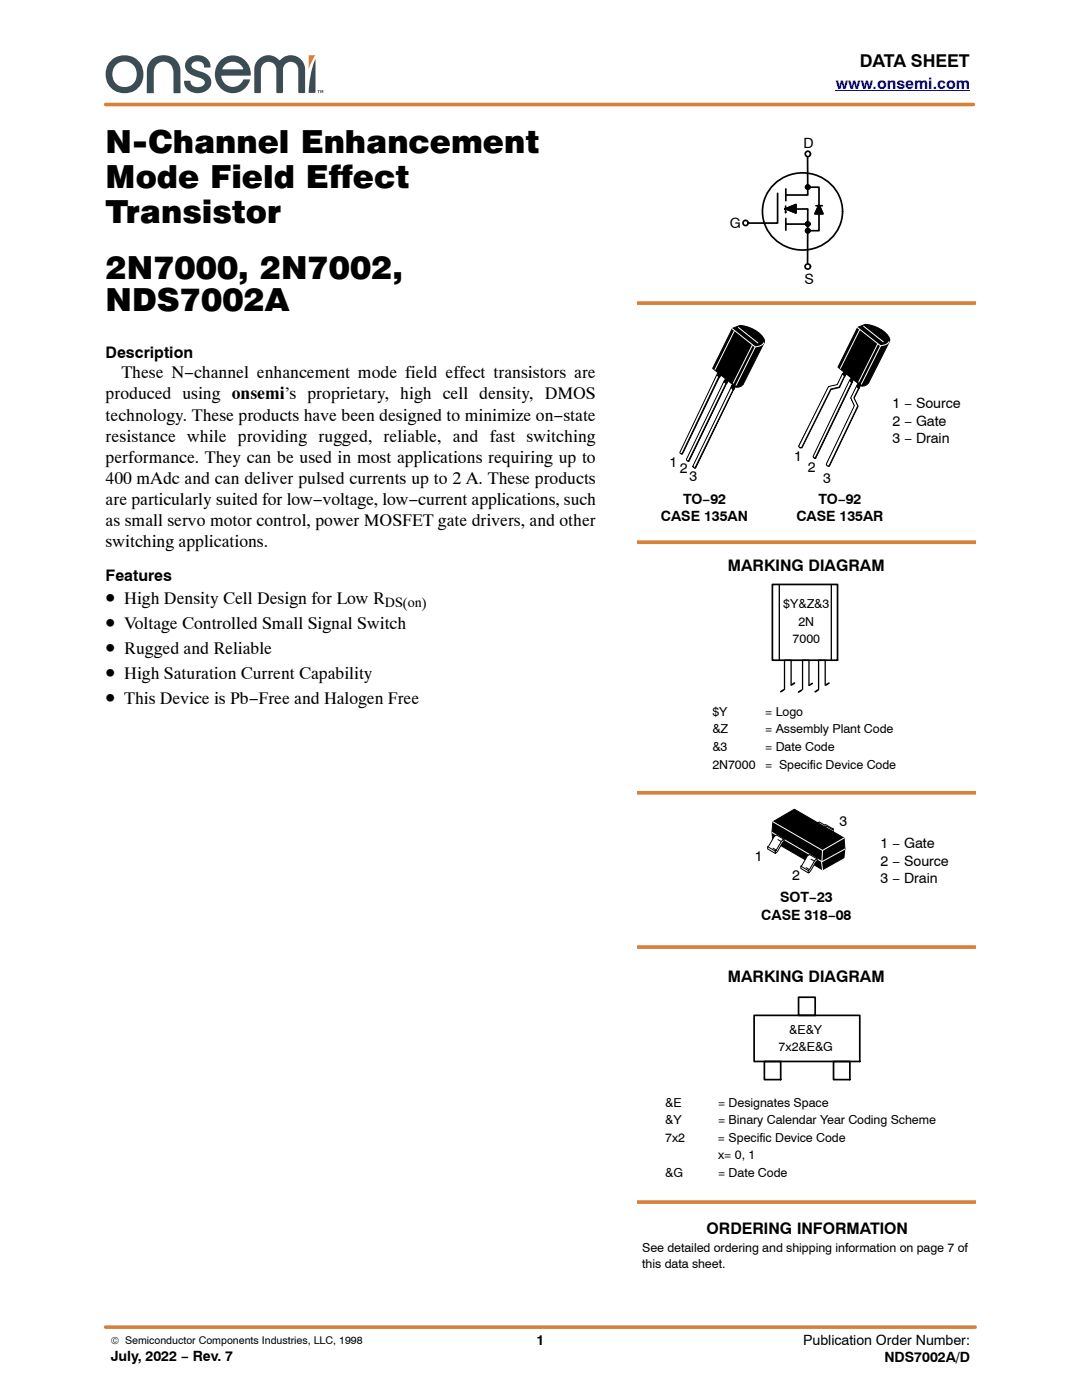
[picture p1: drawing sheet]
<svg xmlns="http://www.w3.org/2000/svg" width="216mm" height="279mm" viewBox="0 0 216 279" stroke-linecap="round" stroke-linejoin="round" font-family="sans-serif">
<defs><g id="words">
<g font-size="6.3">
<text x="21.1" y="30.4">N-Channel Enhancement</text>
<text x="21.1" y="37.5">Mode Field Effect</text>
<text x="21.1" y="44.5">Transistor</text>
<text x="21.1" y="55.7">2N7000, 2N7002,</text>
<text x="21.1" y="62.1">NDS7002A</text>
</g>
<g font-size="4.2">
<text x="21.1" y="120.6">•</text>
<text x="21.1" y="125.5">•</text>
<text x="21.1" y="130.5">•</text>
<text x="21.1" y="135.5">•</text>
<text x="21.1" y="140.5">•</text>
</g>
<g font-size="3.5">
<text x="171.5" y="13.5">DATA SHEET</text>
<text x="24.2" y="75.5">These N−channel enhancement mode field effect transistors are</text>
<text x="21.1" y="79.7">produced using onsemi’s proprietary, high cell density, DMOS</text>
<text x="21.1" y="83.9">technology. These products have been designed to minimize on−state</text>
<text x="21.1" y="88.1">resistance while providing rugged, reliable, and fast switching</text>
<text x="21.1" y="92.4">performance. They can be used in most applications requiring up to</text>
<text x="21.1" y="96.6">400 mAdc and can deliver pulsed currents up to 2 A. These products</text>
<text x="21.1" y="100.8">are particularly suited for low−voltage, low−current applications, such</text>
<text x="21.1" y="105">as small servo motor control, power MOSFET gate drivers, and other</text>
<text x="21.1" y="109.2">switching applications.</text>
<text x="24.8" y="120.6">High Density Cell Design for Low R</text>
<text x="24.8" y="125.5">Voltage Controlled Small Signal Switch</text>
<text x="24.8" y="130.5">Rugged and Reliable</text>
<text x="24.8" y="135.5">High Saturation Current Capability</text>
<text x="24.8" y="140.5">This Device is Pb−Free and Halogen Free</text>
</g>
<text font-size="3.2" fill="#00f" x="166.8" y="17.8">www.onsemi.com</text>
<g font-size="3.2">
<text x="21.1" y="71.4">Description</text>
<text x="21.1" y="115.9">Features</text>
<text x="145.2" y="114">MARKING DIAGRAM</text>
<text x="145.2" y="196">MARKING DIAGRAM</text>
<text x="141" y="246.2">ORDERING INFORMATION</text>
</g>
<g font-size="2.8">
<text x="160.3" y="29.5">D</text>
<text x="145.7" y="45.6">G</text>
<text x="160.5" y="56.6">S</text>
<text x="178.1" y="81.5">1 − Source</text>
<text x="178.1" y="85">2 − Gate</text>
<text x="178.1" y="88.5">3 − Drain</text>
<text x="133.6" y="93.1">1</text>
<text x="135.6" y="94.4">2</text>
<text x="158.5" y="92">1</text>
<text x="161.2" y="94.1">2</text>
<text x="136.3" y="100.5">TO−92</text>
<text x="137.6" y="96.1">3</text>
<text x="163.3" y="100.5">TO−92</text>
<text x="164.3" y="96.4">3</text>
<text x="131.9" y="104">CASE 135AN</text>
<text x="158.9" y="104">CASE 135AR</text>
<text x="76.8" y="121.2">DS(on)</text>
<text x="167.5" y="164.9">3</text>
<text x="150.6" y="171.9">1</text>
<text x="175.7" y="169.3">1 − Gate</text>
<text x="175.7" y="172.8">2 − Source</text>
<text x="158.1" y="175.6">2</text>
<text x="175.7" y="176.3">3 − Drain</text>
<text x="151.9" y="183.6">CASE 318−08</text>
<text x="155.7" y="180.1">SOT−23</text>
<text x="107" y="268.5">1</text>
<text x="160.3" y="268.5">Publication Order Number:</text>
<text x="22.1" y="271.7">July, 2022 − Rev. 7</text>
<text x="176.5" y="271.8">NDS7002A/D</text>
</g>
<g font-size="2.5">
<text x="156.3" y="121.4">$Y&amp;Z&amp;3</text>
<text x="159.3" y="124.9">2N</text>
<text x="158.2" y="128.4">7000</text>
<text x="142.1" y="142.8">$Y</text>
<text x="152.7" y="142.8">= Logo</text>
<text x="142.1" y="146.3">&amp;Z</text>
<text x="142.1" y="149.9">&amp;3</text>
<text x="152.7" y="149.9">= Date Code</text>
<text x="152.7" y="146.3">= Assembly Plant Code</text>
<text x="142.1" y="153.4">2N7000</text>
<text x="152.7" y="153.4">= Specific Device Code</text>
<text x="155.4" y="209.8">7x2&amp;E&amp;G</text>
<text x="157.5" y="206.3">&amp;E&amp;Y</text>
<text x="132.7" y="220.8">&amp;E</text>
<text x="143.3" y="220.8">= Designates Space</text>
<text x="132.7" y="224.3">&amp;Y</text>
<text x="132.7" y="227.9">7x2</text>
<text x="143.3" y="227.9">= Specific Device Code</text>
<text x="143.3" y="224.3">= Binary Calendar Year Coding Scheme</text>
<text x="143.3" y="231.4">x= 0, 1</text>
<text x="132.7" y="234.9">&amp;G</text>
<text x="143.3" y="234.9">= Date Code</text>
<text x="128.1" y="249.9">See detailed ordering and shipping information on page 7 of</text>
<text x="128.1" y="253">this data sheet.</text>
</g>
<text font-size="2.1" x="22.1" y="268.2">© Semiconductor Components Industries, LLC, 1998</text>
</g></defs>
<path d="M61.6 11.1l1.3-.1-1.3 2.8z" fill-rule="evenodd" fill="#d98038"/>
<g fill="#3b4d54">
<path d="M45 12.8l-.6 1h4.1a2.2 2.2 0 0 0-3.5-1zM43.9 12.2a3.5 3.5 0 0 1 4.1-.8 3.5 3.5 0 0 1 1.9 3.7h-5.6a2.14 2.14 0 0 0 2.2 2.2 2.59 2.59 0 0 0 2.2-1.5l1.2 .1a3.6 3.6 0 0 1-4.5 2.5 3.6 3.6 0 0 1-2.4-4.6l.3-.8z" fill-rule="evenodd"/>
<path d="M37.4 11.8a2.65 2.65 0 0 1 2.7-.7 2.65 2.65 0 0 1 1.9 2.1l-.1 .3h-1.1a1.38 1.38 0 0 0-1.1-1.3 1.38 1.38 0 0 0-1.5 .8 1.27 1.27 0 0 0 1.2 1.1l1 .3a2.07 2.07 0 0 1 1.8 2.1 2.07 2.07 0 0 1-2 2 2.54 2.54 0 0 1-3.4-2.3l1.1-.1a1.55 1.55 0 0 0 1.4 1.3 1.55 1.55 0 0 0 1.6-.9 2.33 2.33 0 0 0-1.9-1.2 2.29 2.29 0 0 1-1.9-2.9z" fill-rule="evenodd"/>
<path d="M30.3 11.9a3.4 3.4 0 0 1 3.6-.7 3.4 3.4 0 0 1 2.1 3.1v4.3h-1.4v-3.6a2.18 2.18 0 0 0-1.9-2.7 2.12 2.12 0 0 0-2 2.6v3.7h-1.4v-1.2a14.1 14.1 0 0 1 .3-4.5z" fill-rule="evenodd"/>
<path d="M23.1 13a2.55 2.55 0 0 0-.2 3.5 2.55 2.55 0 0 0 3.5 .4 2.56 2.56 0 0 0 .6-3.4 2.56 2.56 0 0 0-3.4-.9zM21 14.8a3.8 3.8 0 0 1 7.6 0 3.8 3.8 0 0 1-7.6 0z" fill-rule="evenodd"/>
<path d="M62.9 11.8l.1 6.6-.2 .1h-1.2a18.9 18.9 0 0 1 1.3-6.7z" fill-rule="evenodd"/>
<path d="M51.6 11.9a2.87 2.87 0 0 1 4.2 .1 2.88 2.88 0 0 1 3.2-.8 2.88 2.88 0 0 1 1.9 2.7v4.5l-.2 .2h-1l-.2-.2v-4.5a1.53 1.53 0 0 0-1.5-1.6 1.53 1.53 0 0 0-1.5 1.6v4.5l-.2 .2h-1l-.2-.2v-4.5a1.54 1.54 0 0 0-1.5-1.6 1.54 1.54 0 0 0-1.5 1.6v4.5l-.2 .2h-1l-.2-.2 .1-5 .2-.8z" fill-rule="evenodd"/>
<path d="M63.4 18h.4l-.1 .1v.5h-.2v-.5z" fill-rule="evenodd"/>
<path d="M63.9 18h.2l.1 .3 .1-.3h.2v.6h-.1v-.5l-.1 .4h-.1l-.2-.4v.5h-.1z" fill-rule="evenodd"/>
</g>
<path d="M166.8 18.1h26.7" fill="none" stroke="#00f" stroke-width=".2"/>
<path d="M21.1 20.9h173.1M21.1 264.9h173.5" fill="none" stroke="#d98038" stroke-width=".72"/>
<g fill="none" stroke="#000" stroke-width=".34">
<path d="M154.5 36.8a8 8 0 0 1 9.5-1.4 8 8 0 0 1 3.8 8.8 8 8 0 0 1-8.7 5.6 8 8 0 0 1-7-7.6 7.5 7.5 0 0 1 2.4-5.4zM155.2 38.6v5.9h-5.9M156.8 37.7v2.4M161.1 31.4l.1 7.5h-4.3M161.2 37.4h2.2v8.6h-2.2M156.6 41.7l2.2-.9v1.7l-1.9-.8zM156.8 41.1v1.2M156.8 43.6v2.3M156.8 44.7h4.4M156.9 41.7h4.3l-.1 10.8M162.8 41.1h1.3M163.4 40.9l.8 1.8h-1.6z"/>
<path d="M154.1 116.6h13v15.2h-13zM159.3 199h3.4v3.6h-3.4zM150.5 202.6h21.1v9.2h-21.1zM152.5 211.8h3.3v3.7h-3.3zM166.3 211.8h3.3v3.7h-3.3z"/>
<circle cx="161.2" cy="37.3" r=".41"/>
<circle cx="161.2" cy="30.7" r=".53"/>
<circle cx="148.8" cy="44.5" r=".52"/>
<circle cx="161.2" cy="46" r=".42"/>
<circle cx="161.2" cy="44.7" r=".41"/>
<circle cx="161.2" cy="53.2" r=".53"/>
</g>
<g fill="#000" stroke="#000" stroke-width=".34">
<path d="M156.6 41.7l2.2-.9v1.7l-1.9-.8z" fill-rule="evenodd"/>
<path d="M163.4 40.9l.8 1.8h-1.6z" fill-rule="evenodd"/>
<circle cx="161.2" cy="37.3" r=".41"/>
<circle cx="161.2" cy="46" r=".42"/>
<circle cx="161.2" cy="44.7" r=".41"/>
</g>
<path d="M155.5 116.6v15.2M165.9 116.6v15.1M157.9 136.7v-4.9h-1.4v5.8M161.4 136.7v-4.9h-1.3v5.8M164.7 136.7v-4.9h-1.4v5.8" fill="none" stroke="#000" stroke-width=".26"/>
<path d="M155.8 138l2.8-1.7M159.3 138.1l2.8-1.7M162.7 138.1l2.7-1.8" fill="none" stroke="#000" stroke-width=".34" stroke-dasharray=".7 1.8"/>
<path d="M143.3 74.5l.4 .4-7.5 15.7h-.2l-.2-.3z" fill-rule="evenodd" fill="#000" stroke="#000" stroke-width=".2"/>
<path d="M143.2 74.5l.4 .4-7.5 15.7-.3-.1-.1-.2z" fill-rule="evenodd" fill="#fff"/>
<path d="M143.2 74.5l.4 .4-7.5 15.7-.3-.1-.1-.2zM145 76.4l-7.5 15.6M146.4 77.5l-7.6 15.8" fill="none" stroke="#000" stroke-width=".2"/>
<path d="M144.7 75.9l.4 .4-7.6 15.8-.3-.1-.1-.2z" fill-rule="evenodd" fill="#000" stroke="#000" stroke-width=".2"/>
<path d="M144.6 75.8l.4 .4-7.6 15.8h-.2l-.2-.3z" fill-rule="evenodd" fill="#fff"/>
<path d="M144.6 75.8l.4 .4-7.6 15.8h-.2l-.2-.3z" fill="none" stroke="#000" stroke-width=".2"/>
<path d="M146.1 77l.5 .4-7.8 16h-.2l-.3-.3z" fill-rule="evenodd" fill="#000" stroke="#000" stroke-width=".2"/>
<path d="M146.1 76.9l.4 .4-7.8 16.1-.2-.1-.3-.2z" fill-rule="evenodd" fill="#fff"/>
<path d="M146.1 76.9l.4 .4-7.8 16.1-.2-.1-.3-.2zM138.2 93.1h.1" fill="none" stroke="#000" stroke-width=".2"/>
<g fill="#000" stroke="#000" stroke-width=".2">
<path d="M146.3 76.6l.4 .5-.3 .7-.5-.5z" fill-rule="evenodd"/>
<path d="M171 77.2l.5 .1-1.1 2.2 .8 1.6-5.7 11.9-.2 .1-.4-.4 5.6-11.6-.7-1.6z" fill-rule="evenodd"/>
</g>
<path d="M170.9 77.1l.6 .1-1.1 2.2 .8 1.6-5.8 11.9-.2 .1-.3-.3 5.6-11.7-.7-1.6z" fill-rule="evenodd" fill="#fff"/>
<path d="M170.9 77.1l.6 .1-1.1 2.2 .8 1.6-5.8 11.9-.2 .1-.3-.3 5.6-11.7-.7-1.6z" fill="none" stroke="#000" stroke-width=".2"/>
<path d="M165.4 77.2l1.7-.3 1.1-2.3 .4 .4-1.1 2.3-1.7 .4-5.8 11.7h-.3l-.3-.4z" fill-rule="evenodd" fill="#000" stroke="#000" stroke-width=".2"/>
<path d="M165.3 77.1l1.8-.3 1-2.3 .5 .4-1.1 2.3-1.7 .4-5.8 11.7h-.4l-.2-.3z" fill-rule="evenodd" fill="#fff"/>
<path d="M165.3 77.1l1.8-.3 1-2.3 .5 .4-1.1 2.3-1.7 .4-5.8 11.7h-.4l-.2-.3zM169.7 75.9l.4 .4-7.4 15.2h-.1l-.3-.4zM169.9 76.4l-7.2 15" fill="none" stroke="#000" stroke-width=".2"/>
<path d="M169.7 75.9l.4 .4-7.4 15.2h-.1l-.3-.4z" fill-rule="evenodd" fill="#000"/>
<path d="M169.6 75.8l.4 .4-7.3 15.2-.3-.1-.2-.2z" fill-rule="evenodd" fill="#fff"/>
<path d="M152.5 68.3l-4.2 8.3M169.6 75.8l.4 .4-7.3 15.2-.3-.1-.2-.2zM177.5 68.1l-4.2 8.3M163 164.3l.5-.2 2.8 1.3-.3 .1-1-.6-.5 .2zM166.3 165.4v.5l-.4 .1-1.2-.5-.3 .1" fill="none" stroke="#000" stroke-width=".2"/>
<g fill="#000" stroke="#000" stroke-width=".2">
<path d="M143.5 74.3l.4 .5-.3 .5-.5-.4z" fill-rule="evenodd"/>
<path d="M144.9 75.6l.4 .4-.3 .6-.5-.4z" fill-rule="evenodd"/>
<path d="M146.3 76.6l.4 .6-.3 .6-.5-.5z" fill-rule="evenodd"/>
<path d="M146.1 65.5a4 4 0 0 1 4.4 .3 4.1 4.1 0 0 1 2 2.1v.4l-4.3 8.5-.5 .4h-.9l-4.6-3.7z" fill-rule="evenodd"/>
<path d="M168.5 74.1l.4 .4-.3 .6-.5-.4z" fill-rule="evenodd"/>
<path d="M169.9 75.4l.4 .4-.3 .6-.5-.4z" fill-rule="evenodd"/>
<path d="M171.3 76.4l.4 .5-.3 .7-.5-.5z" fill-rule="evenodd"/>
<path d="M171.1 65.3a4 4 0 0 1 4.4 .3 4 4 0 0 1 2 2.1v.4l-4.2 8.2-.3 .4a1.27 1.27 0 0 1-1.2 .3l-4.6-3.7z" fill-rule="evenodd"/>
<path d="M154.2 164l4.3-2.5 9.9 5.7 .2 2.2-.2 1.8-4.3 2.4-9.9-5.8-.2-1.7z" fill-rule="evenodd"/>
</g>
<g fill="none" stroke="#fff" stroke-width=".2">
<path d="M146.1 65.6l4.6 3.6M146.6 66l-3.9 7.7M147.3 65.4l3.9 3M150.1 68.9l-3.8 7.6M150.7 69.3l-3.8 7.6M152.4 68.4a1.68 1.68 0 0 1-1.8 .8M171.1 65.4l4.6 3.6M171.6 65.7l-3.9 7.8M172.3 65.1l3.9 3.1M175.1 68.7l-3.8 7.5M175.7 69.1l-3.8 7.6M177.4 68.2a1.76 1.76 0 0 1-1.8 .8"/>
<path d="M154.1 166.1l9.9 5.9M154.2 164l9.9 5.7M163.9 172l.2 1.6M164.1 169.7l-.1 2.3M168.4 167.2l-4.3 2.5M168.6 169.4l-4.6 2.6"/>
</g>
<path d="M146 65.5l4.5 3.5-3.8 7.7" fill="none" stroke="#fff" stroke-width=".34"/>
<path d="M154.5 166.9l.4-.3 1.5 .9v.5l-.3 .2-1 1.7-.4 .4-1.5-.9v-.4l.2-.2z" fill-rule="evenodd" fill="#fff"/>
<path d="M153.2 169l1.5 .8M154.5 166.9l.4-.3 1.5 .9v.5l-.3 .2-1 1.7-.4 .4-1.5-.9v-.4l.2-.2zM154.7 169.8v.5M154.9 169.7l-.2 .1M156.4 167.5l-.5 .4" fill="none" stroke="#000" stroke-width=".2"/>
<path d="M161.1 170.9l.4-.4 1.5 .9v.5l-.3 .2-1 1.7-.4 .4-1.5-.9v-.4z" fill-rule="evenodd" fill="#fff"/>
<path d="M154.2 169.3l.7 .4M154.9 169.7l-.2 .1M155.2 167.6l.7 .3-1 1.8M156.4 167.5l-.2 .1M159.8 172.9l1.5 .8M160.8 173.2l.7 .4M161.1 170.9l.4-.4 1.5 .9v.5l-.3 .2-1 1.7-.4 .4-1.5-.9v-.4zM161.3 173.7v.5M161.5 173.6l-.2 .1M161.8 171.5l.7 .3M162.5 171.8l-1 1.8M163 171.4l-.5 .4" fill="none" stroke="#000" stroke-width=".2"/>
<path d="M127.1 60.5h67.5M127.1 108.2h67.5M127.1 158.2h67.5M127.1 189h67.5M127.1 239.9h67.5" fill="none" stroke="#d98038" stroke-width=".72"/>
<use href="#words"/>
</svg>
